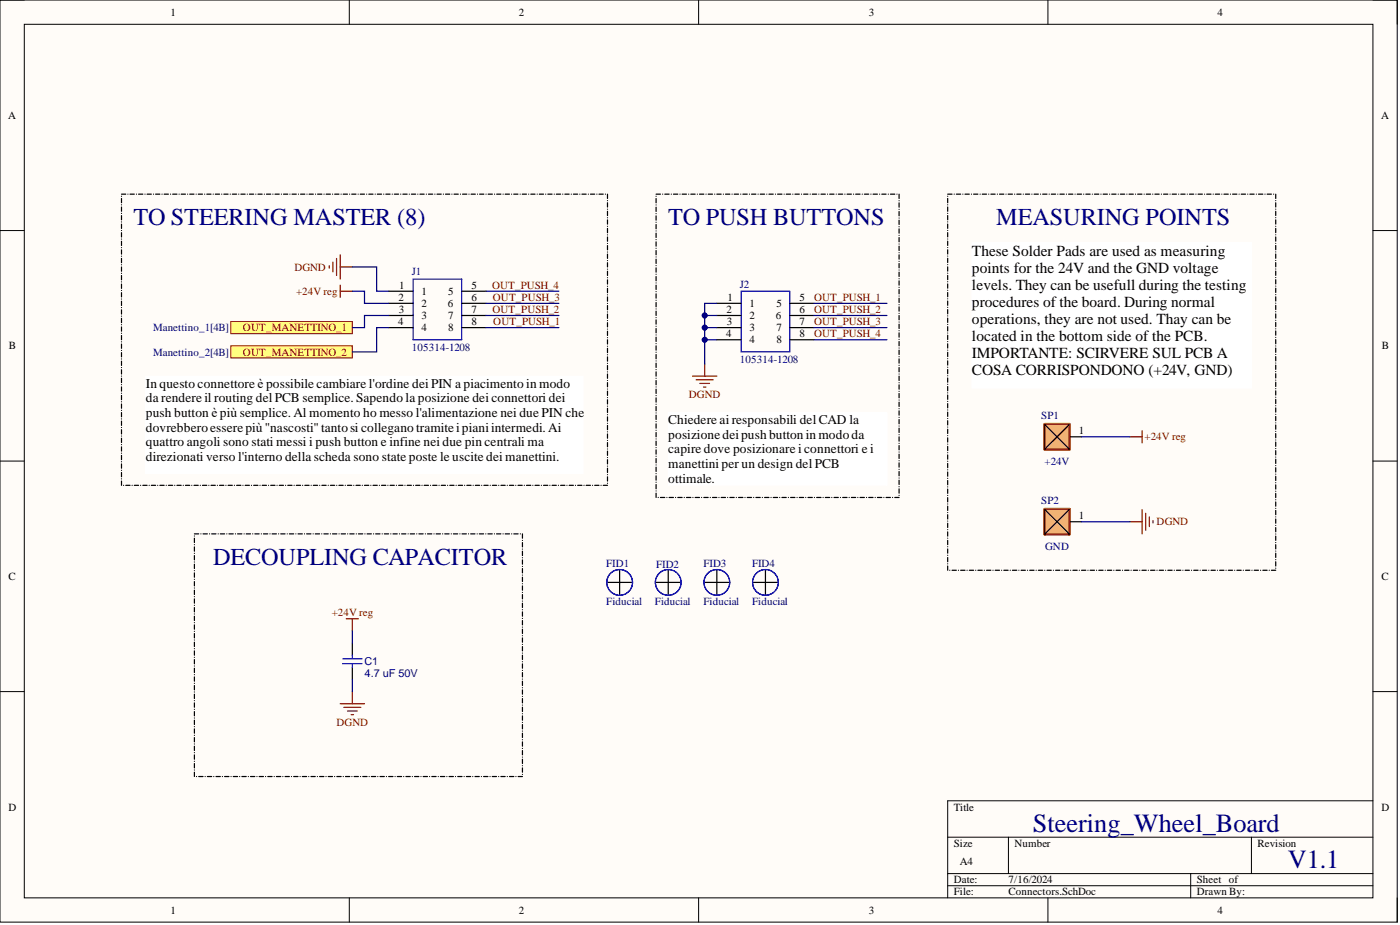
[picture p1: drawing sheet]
<svg xmlns="http://www.w3.org/2000/svg" width="292mm" height="193mm" viewBox="0 0 292 193" stroke-linecap="round" stroke-linejoin="round" font-family="sans-serif">
<defs><g id="words">
<g font-size="5.5" fill="#000080">
<text x="215.5" y="173.5">Steering_Wheel_Board</text>
<text x="268.7" y="181.1">V1.1</text>
</g>
<g font-size="5.1" fill="#000080">
<text x="27.9" y="47">TO STEERING MASTER (8)</text>
<text x="139.4" y="47">TO PUSH BUTTONS</text>
<text x="207.9" y="47">MEASURING POINTS</text>
<text x="44.4" y="117.9">DECOUPLING CAPACITOR</text>
</g>
<g font-size="3.2">
<text x="202.8" y="53.5">These Solder Pads are used as measuring</text>
<text x="202.8" y="57">points for the 24V and the GND voltage</text>
<text x="202.8" y="60.6">l</text>
<text x="202.8" y="64.1">procedures of the board. During normal</text>
<text x="203.7" y="60.6">evels. They can be usefull during the testing</text>
<text x="202.8" y="67.7">operations, they are not used. Thay can be</text>
<text x="202.8" y="71.2">l</text>
<text x="203.7" y="71.2">ocated in the bottom side of the PCB.</text>
<text x="202.8" y="74.8">IMPORTANTE: SCIRVERE SUL PCB A</text>
<text x="202.8" y="78.3">COSA CORRISPONDONO (+24V, GND)</text>
</g>
<g font-size="2.8">
<text x="30.4" y="80.9">In questo connettore è possibile cambiare l'ordine dei PIN a piacimento in modo</text>
<text x="30.4" y="84">da rendere il routing del PCB semplice. Sapendo la posizione dei connettori dei</text>
<text x="30.4" y="87">push button è più semplice. Al momento ho messo l'alimentazione nei due PIN che</text>
<text x="139.4" y="88.5">Chiedere ai responsabili del CAD la</text>
<text x="30.4" y="90">dovrebberoesserepiù&quot;nascosti&quot;tantosi colleganotramiteipianiintermedi. Ai</text>
<text x="30.4" y="93.1">quattro angoli sono stati messi i push button e infine nei due pin centrali ma</text>
<text x="139.4" y="91.5">posizionedeipushbuttoninmododa</text>
<text x="139.4" y="94.6">capire dove posizionare i connettori e i</text>
<text x="30.4" y="96.1">direzionati verso l'interno della scheda sono state poste le uscite dei manettini.</text>
<text x="139.4" y="97.6">manettini per un design del PCB</text>
<text x="139.4" y="100.7">ottimale.</text>
</g>
<g font-size="2.3">
<text x="35.6" y="3.3">1</text>
<text x="108.2" y="3.3">2</text>
<text x="181.3" y="3.3">3</text>
<text x="254" y="3.3">4</text>
<text x="1.7" y="24.8">A</text>
<text x="288.1" y="24.8">A</text>
<text x="83.1" y="62.8">2</text>
<text x="83.2" y="65.3">3</text>
<text x="83.3" y="60.2">1</text>
<text x="88" y="61.5">1</text>
<text x="88" y="64">2</text>
<text x="93.5" y="64">6</text>
<text x="93.5" y="61.5">5</text>
<text x="98.4" y="60.2">5</text>
<text x="98.4" y="62.8">6</text>
<text x="98.4" y="65.3">7</text>
<text x="151.6" y="65.3">2</text>
<text x="151.8" y="62.8">1</text>
<text x="156.4" y="64">1</text>
<text x="162" y="64">5</text>
<text x="166.8" y="62.8">5</text>
<text x="166.8" y="65.3">6</text>
<text x="83.1" y="67.8">4</text>
<text x="88" y="66.6">3</text>
<text x="88" y="69.1">4</text>
<text x="93.5" y="66.6">7</text>
<text x="93.5" y="69.1">8</text>
<text x="98.4" y="67.8">8</text>
<text x="151.5" y="70.4">4</text>
<text x="151.7" y="67.8">3</text>
<text x="156.4" y="66.6">2</text>
<text x="156.4" y="69.1">3</text>
<text x="156.4" y="71.6">4</text>
<text x="161.9" y="66.6">6</text>
<text x="162" y="69.1">7</text>
<text x="162" y="71.6">8</text>
<text x="166.8" y="67.8">7</text>
<text x="166.8" y="70.4">8</text>
<text x="1.9" y="72.9">B</text>
<text x="288.3" y="72.9">B</text>
<text x="225.1" y="90.6">1</text>
<text x="225.1" y="108.3">1</text>
<text x="1.8" y="121">C</text>
<text x="288.2" y="121">C</text>
<text x="1.8" y="169.1">D</text>
<text x="199" y="169.1">Title</text>
<text x="288.2" y="169.1">D</text>
<text x="199" y="176.7">Size</text>
<text x="211.7" y="176.7">Number</text>
<text x="262.4" y="176.7">Revision</text>
<text x="199" y="184.3">Date:</text>
<text x="200.3" y="180.5">A4</text>
<text x="210.4" y="184.3">7/16/2024</text>
<text x="249.7" y="184.3">Sheet of</text>
<text x="35.6" y="190.6">1</text>
<text x="108.2" y="190.6">2</text>
<text x="181.3" y="190.6">3</text>
<text x="199" y="186.8">File:</text>
<text x="210.4" y="186.8">Connectors.SchDoc</text>
<text x="249.7" y="186.8">Drawn By:</text>
<text x="254" y="190.6">4</text>
</g>
<g font-size="2.3" fill="#800000">
<text x="61.4" y="56.5">DGND</text>
<text x="61.8" y="61.5">+24V reg</text>
<text x="102.7" y="60.2">OUT_PUSH_4</text>
<text x="102.8" y="65.3">OUT_PUSH_2</text>
<text x="102.8" y="62.8">OUT_PUSH_3</text>
<text x="169.8" y="62.8">OUT_PUSH_1</text>
<text x="169.8" y="65.3">OUT_PUSH_2</text>
<text x="50.7" y="69.1">OUT_MANETTINO_1</text>
<text x="102.9" y="67.8">OUT_PUSH_1</text>
<text x="169.8" y="67.8">OUT_PUSH_3</text>
<text x="169.8" y="70.4">OUT_PUSH_4</text>
<text x="50.7" y="74.2">OUT_MANETTINO_2</text>
<text x="143.7" y="83">DGND</text>
<text x="238.8" y="91.9">+24V reg</text>
<text x="241.3" y="109.6">DGND</text>
<text x="69.2" y="128.6">+24V reg</text>
<text x="70.2" y="151.4">DGND</text>
</g>
<g font-size="2.3" fill="#000080">
<text x="85.9" y="57.5">J1</text>
<text x="154.4" y="60">J2</text>
<text x="31.9" y="69.1">Manettino_1[4B]</text>
<text x="31.9" y="74.2">Manettino_2[4B]</text>
<text x="85.9" y="73.2">105314-1208</text>
<text x="154.4" y="75.7">105314-1208</text>
<text x="217.2" y="87.3">SP1</text>
<text x="217.9" y="96.9">+24V</text>
<text x="217.2" y="105">SP2</text>
<text x="126.5" y="118.2">FID1</text>
<text x="136.9" y="118.5">FID2</text>
<text x="146.8" y="118.2">FID3</text>
<text x="156.9" y="118.2">FID4</text>
<text x="218.1" y="114.7">GND</text>
<text x="126.5" y="126.3">Fiducial</text>
<text x="136.6" y="126.3">Fiducial</text>
<text x="146.8" y="126.3">Fiducial</text>
<text x="156.9" y="126.3">Fiducial</text>
<text x="76" y="138.7">C1</text>
<text x="76" y="141.2">4.7 uF 50V</text>
</g>
</g></defs>
<path d="M0 0h291.5v192.4h-291.5z" fill-rule="evenodd" fill="#fffcf8"/>
<path d="M0 0h291.5v192.4h-291.5z" fill="none" stroke="#000" stroke-width=".21"/>
<path d="M5.1 5.1h281.4v182.2h-281.4z" fill-rule="evenodd" fill="#fffcf8"/>
<g fill="none" stroke="#000" stroke-width=".21">
<path d="M0 0h5.1M5.1 5.1h281.4v182.2h-281.4zM72.9 0v5.1M145.8 0v5.1M218.6 0v5.1M286.5 0h5v5.1M0 48.1h5.1M286.5 48.1h5M0 96.2h5.1M286.5 96.2h5M0 144.3h5.1M286.5 144.3h5"/>
<path d="M197.7 174.7h88.8M210.4 174.7v7.5M261.1 174.7v7.5M286.5 167.1h-88.8v20.2M72.9 187.3v5.1M145.8 187.3v5.1M197.7 182.2h88.8M197.7 184.8h88.8M218.6 187.3v5.1M248.4 182.2v5.1M291.5 187.3v5.1"/>
</g>
<g fill="none" stroke="#000" stroke-width=".25">
<path d="M25.3 40.9v.1M25.3 41.4v.9M25.3 42.7h.1M25.3 43.2v.9M25.3 44.5h.1M25.3 45v.9M25.3 46.3h.1M25.3 46.8v.9M25.3 48.1h.1M25.3 48.5v.9M25.3 49.9h.1M25.3 50.3v.9"/>
<path d="M25.3 51.7h.1M25.3 52.1v.9M25.3 53.4v.1M25.3 53.9v.9M25.3 55.2h.1M25.3 55.7v.9M25.3 57h.1M25.3 57.5v.9M25.3 58.8h.1M25.3 59.3v.9M25.3 40.5h.9M26.7 40.5h.1"/>
<path d="M27.1 40.5h.9M28.5 40.5h.1M28.9 40.5h.9M30.2 40.5h.1M30.7 40.5h.9M32 40.5h.1M32.5 40.5h.9M33.8 40.5h.1M34.2 40.5h.9M35.6 40.5h.1M36 40.5h.9M37.4 40.5h.1"/>
<path d="M37.8 40.5h.9M39.1 40.5h.1M39.6 40.5h.9M40.9 40.5h.1M41.4 40.5h.8M42.7 40.5h.1M43.1 40.5h.9M44.5 40.5h.1M44.9 40.5h.9M46.3 40.5h.1M46.7 40.5h.9M48 40.5h.1"/>
<path d="M48.5 40.5h.9M49.8 40.5h.1M50.3 40.5h.8M51.6 40.5h.1M52 40.5h.9M53.4 40.5h.1M53.8 40.5h.9M55.2 40.5h.1M55.6 40.5h.9M56.9 40.5h.1M57.4 40.5h.9M58.7 40.5h.1"/>
<path d="M59.1 40.5h.9M60.5 40.5h.1M60.9 40.5h.9M62.3 40.5h.1M62.7 40.5h.9M64 40.5h.1M64.5 40.5h.9M65.8 40.5h.1M66.3 40.5h.9M67.6 40.5h.1M68 40.5h.9M69.4 40.5h.1"/>
<path d="M69.8 40.5h.9M71.2 40.5h.1M71.6 40.5h.9M72.9 40.5h.1M73.4 40.5h.9M74.7 40.5h.1M75.2 40.5h.8M76.5 40.5h.1M76.9 40.5h.9M78.3 40.5h.1M78.7 40.5h.9M80.1 40.5h.1"/>
<path d="M80.5 40.5h.9M81.8 40.5h.1M82.3 40.5h.9M83.6 40.5h.1M84.1 40.5h.8M85.4 40.5h.1M85.8 40.5h.9M87.2 40.5h.1M87.6 40.5h.9M89 40.5h.1M89.4 40.5h.9M90.7 40.5h.1"/>
<path d="M91.2 40.5h.9M92.5 40.5h.1M92.9 40.5h.9M94.3 40.5h.1M94.7 40.5h.9M96.1 40.5h.1M96.5 40.5h.9M97.8 40.5h.1M98.3 40.5h.9M99.6 40.5h.1M100.1 40.5h.9M101.4 40.5h.1"/>
<path d="M101.8 40.5h.9M103.2 40.5h.1M103.6 40.5h.9M105 40.5h.1M105.4 40.5h.9M106.7 40.5h.1M107.2 40.5h.9M108.5 40.5h.1M109 40.5h.8M110.3 40.5h.1M110.7 40.5h.9M112.1 40.5h.1"/>
<path d="M112.5 40.5h.9M113.9 40.5h.1M114.3 40.5h.9M115.6 40.5h.1M116.1 40.5h.9M117.4 40.5h.1M117.9 40.5h.8M119.2 40.5h.1M119.6 40.5h.9M121 40.5h.1M121.4 40.5h.9M122.8 40.5h.1"/>
<path d="M123.2 40.5h.9M124.5 40.5h.1M125 40.5h.9M126.3 40.5h.1M126.7 40.5v.9M126.7 41.8v.1M126.7 42.3v.9M126.7 43.6v.1M126.7 44.1v.9M126.7 45.4h.1M126.7 45.9v.9M126.7 47.2h.1"/>
<path d="M126.7 47.7v.8M126.7 49h.1M126.7 49.4v.9M126.7 50.8h.1M126.7 51.2v.9M126.7 52.6h.1M126.7 53v.9M126.7 54.4h.1M126.7 54.8v.9M126.7 56.1v.1M126.7 56.6v.9M126.7 57.9h.1"/>
<path d="M126.7 58.4v.9M126.7 59.7h.1M25.3 60.6h.1M25.3 61.1v.8M25.3 62.4h.1M25.3 62.8v.9M25.3 64.2h.1M25.3 64.6v.9M25.3 65.9v.1M25.3 66.4v.9M25.3 67.7v.1M25.3 68.2v.9"/>
<path d="M25.3 69.5h.1M25.3 70v.9M25.3 71.3h.1M25.3 71.8v.9M25.3 73.1h.1M25.3 73.6v.9M25.3 74.9h.1M25.3 75.3v.9M25.3 76.7h.1M25.3 77.1v.9M25.3 78.5h.1M25.3 78.9v.9"/>
<path d="M126.7 60.2v.9M126.7 61.5h.1M126.7 61.9v.9M126.7 63.3h.1M126.7 63.7v.9M126.7 65.1h.1M126.7 65.5v.9M126.7 66.9h.1M126.7 67.3v.9M126.7 68.6v.1M126.7 69.1v.9M126.7 70.4v.1"/>
<path d="M126.7 70.9v.9M126.7 72.2h.1M126.7 72.7v.9M126.7 74h.1M126.7 74.5v.8M126.7 75.8h.1M126.7 76.2v.9M126.7 77.6h.1M126.7 78v.9M126.7 79.4h.1M126.7 79.8v.9M25.3 80.2v.1"/>
<path d="M25.3 80.7v.9M25.3 82h.1M25.3 82.5v.9M25.3 83.8h.1M25.3 84.3v.9M25.3 85.6h.1M25.3 86.1v.9M25.3 87.4h.1M25.3 87.9v.8M25.3 89.2h.1M25.3 89.6v.9M25.3 91h.1"/>
<path d="M25.3 91.4v.9M25.3 92.8h.1M25.3 93.2v.9M25.3 94.5v.1M25.3 95v.9M25.3 96.3h.1M25.3 96.8v.9M25.3 98.1h.1M25.3 98.6v.9M25.3 99.9h.1M126.7 81.2h.1M126.7 81.6v.9"/>
<path d="M126.7 82.9v.1M126.7 83.4v.9M126.7 84.7h.1M126.7 85.2v.9M126.7 86.5h.1M126.7 87v.9M126.7 88.3h.1M126.7 88.7v.9M126.7 90.1h.1M126.7 90.5v.9M126.7 91.9h.1M126.7 92.3v.9"/>
<path d="M126.7 93.7h.1M126.7 94.1v.9M126.7 95.4v.1M126.7 95.9v.9M126.7 97.2v.1M126.7 97.7v.9M126.7 99h.1M126.7 99.5v.9M25.3 100.4v.9M25.8 101.3h.1M26.2 101.3h.9M27.6 101.3h.1"/>
<path d="M28 101.3h.9M29.3 101.3h.1M29.8 101.3h.9M31.1 101.3h.1M31.6 101.3h.9M32.9 101.3h.1M33.4 101.3h.8M34.7 101.3h.1M35.1 101.3h.9M36.5 101.3h.1M36.9 101.3h.9M38.2 101.3h.1"/>
<path d="M38.7 101.3h.9M40 101.3h.1M40.5 101.3h.9M41.8 101.3h.1M42.2 101.3h.9M43.6 101.3h.1M44 101.3h.9M45.3 101.3h.1M45.8 101.3h.9M47.1 101.3h.1M47.6 101.3h.9M48.9 101.3h.1"/>
<path d="M49.4 101.3h.9M50.7 101.3h.1M51.1 101.3h.9M52.5 101.3h.1M52.9 101.3h.9M54.2 101.3h.1M54.7 101.3h.9M56 101.3h.1M56.5 101.3h.9M57.8 101.3h.1M58.3 101.3h.8M59.6 101.3h.1"/>
<path d="M60 101.3h.9M61.4 101.3h.1M61.8 101.3h.9M63.1 101.3h.1M63.6 101.3h.9M64.9 101.3h.1M65.4 101.3h.9M66.7 101.3h.1M67.2 101.3h.8M68.5 101.3h.1M68.9 101.3h.9M70.3 101.3h.1"/>
<path d="M70.7 101.3h.9M72 101.3h.1M72.5 101.3h.9M73.8 101.3h.1M74.3 101.3h.9M75.6 101.3h.1M76 101.3h.9M77.4 101.3h.1M77.8 101.3h.9M79.1 101.3h.1M79.6 101.3h.9M80.9 101.3h.1"/>
<path d="M81.4 101.3h.9M82.7 101.3h.1M83.2 101.3h.9M84.5 101.3h.1M84.9 101.3h.9M86.3 101.3h.1M86.7 101.3h.9M88 101.3h.1M88.5 101.3h.9M89.8 101.3h.1M90.3 101.3h.9M91.6 101.3h.1"/>
<path d="M92.1 101.3h.8M93.4 101.3h.1M93.8 101.3h.9M95.2 101.3h.1M95.6 101.3h.9M96.9 101.3h.1M97.4 101.3h.9M98.7 101.3h.1M99.2 101.3h.9M100.5 101.3h.1M101 101.3h.8M102.3 101.3h.1"/>
<path d="M102.7 101.3h.9M104.1 101.3h.1M104.5 101.3h.9M105.8 101.3h.1M106.3 101.3h.9M107.6 101.3h.1M108.1 101.3h.9M109.4 101.3h.1M109.8 101.3h.9M111.2 101.3h.1M111.6 101.3h.9M112.9 101.3h.1"/>
<path d="M113.4 101.3h.9M114.7 101.3h.1M115.2 101.3h.9M116.5 101.3h.1M117 101.3h.9M118.3 101.3h.1M118.7 101.3h.9M120.1 101.3h.1M120.5 101.3h.9M121.8 101.3h.1M122.3 101.3h.9M123.6 101.3h.1"/>
<path d="M124.1 101.3h.9M125.4 101.3h.1M125.9 101.3h.8M126.7 100.8h.1M218 106.3h5.1v5.1h-5.1zM223.1 108.8h2.5M73.5 134.2v2.5M73.5 139.2v2.5"/>
</g>
<path d="M71.5 137.4h4M71.5 138.5h4M73.5 136.7v.7M73.5 138.5v.7" fill="none" stroke="#00f" stroke-width=".25"/>
<path d="M72.2 129.1h2.6M73.5 129.1v2.5M71 146.8h5M71.7 147.6h3.6M72.5 148.3h2M73.3 149.1h.5M73.5 144.3v2.5" fill="none" stroke="#800000" stroke-width=".25"/>
<path d="M218 106.3h5.1v5.1h-5.1z" fill="none" stroke="#b45f06" stroke-width=".76"/>
<path d="M218 106.3h5.1v5.1h-5.1z" fill-rule="evenodd" fill="#f6b26b"/>
<path d="M218 106.3h5.1v5.1h-5.1z" fill="none" stroke="#800000" stroke-width=".21"/>
<path d="M218 88.6h5.1v5.1h-5.1zM223.1 91.1h2.5M218 106.3l5.1 5.1M223.1 106.3l-5.1 5.1" fill="none" stroke="#000" stroke-width=".25"/>
<path d="M218 88.6h5.1v5.1h-5.1z" fill="none" stroke="#b45f06" stroke-width=".76"/>
<path d="M218 88.6h5.1v5.1h-5.1z" fill-rule="evenodd" fill="#f6b26b"/>
<path d="M218 88.6h5.1v5.1h-5.1z" fill="none" stroke="#800000" stroke-width=".21"/>
<g fill="none" stroke="#000" stroke-width=".25">
<path d="M197.7 40.9v.1M197.7 41.4v.9M197.7 42.7h.1M197.7 43.2v.9M197.7 44.5h.1M197.7 45v.9M197.7 46.3h.1M197.7 46.7v.9M197.7 48.1h.1M197.7 48.5v.9M197.7 49.9h.1M197.7 50.3v.9"/>
<path d="M197.7 51.6v.1M197.7 52.1v.9M197.7 53.4h.1M197.7 53.9v.9M197.7 55.2h.1M197.7 55.7v.9M197.7 57h.1M197.7 57.5v.8M197.7 58.8h.1M197.7 59.2v.9M197.7 40.5h.9M199.1 40.5h.1"/>
<path d="M199.5 40.5h.9M200.9 40.5h.1M201.3 40.5h.9M202.7 40.5h.1M203.1 40.5h.9M204.5 40.5h.1M204.9 40.5h.9M206.3 40.5h.1M206.7 40.5h.9M208.1 40.5h.1M208.5 40.5h.9M209.9 40.5h.1"/>
<path d="M210.3 40.5h.9M211.7 40.5h.1M212.1 40.5h.9M213.5 40.5h.1M213.9 40.5h.9M215.3 40.5h.1M215.7 40.5h.9M217.1 40.5h.1M217.5 40.5h1M218.9 40.5h.1M219.3 40.5h.9M220.7 40.5h.1"/>
<path d="M221.1 40.5h1M222.5 40.5h.1M223 40.5h.8M224.3 40.5h.1M224.7 40.5h1M226.1 40.5h.1M226.6 40.5h.9M227.9 40.5h.1M228.3 40.5h1M229.7 40.5h.1M230.2 40.5h.9M231.5 40.5h.1"/>
<path d="M231.9 40.5h1M233.3 40.5h.1M233.8 40.5h.9M235.1 40.5h.1M235.6 40.5h.9M236.9 40.5h.1M237.4 40.5h.9M238.7 40.5h.1M239.2 40.5h.9M240.5 40.5h.1M241 40.5h.9M242.3 40.5h.1"/>
<path d="M242.8 40.5h.9M244.1 40.5h.1M244.6 40.5h.9M245.9 40.5h.1M246.4 40.5h.9M247.7 40.5h.1M248.2 40.5h.9M249.5 40.5h.1M250 40.5h.9M251.3 40.5h.1M251.8 40.5h.9M253.1 40.5h.1"/>
<path d="M253.6 40.5h.9M254.9 40.5h.1M255.4 40.5h.9M256.7 40.5h.1M257.2 40.5h.9M258.5 40.5h.1M259 40.5h.9M260.3 40.5h.1M260.8 40.5h.9M262.1 40.5h.1M262.6 40.5h.9M263.9 40.5h.1"/>
<path d="M264.4 40.5h.9M265.7 40.5h.1M266.2 40.5v.9M266.2 41.8v.1M266.2 42.3v.9M266.2 43.6h.1M266.2 44.1v.9M266.2 45.4h.1M266.2 45.9v.8M266.2 47.2h.1M266.2 47.6v.9M266.2 49h.1"/>
<path d="M266.2 49.4v.9M266.2 50.8h.1M266.2 51.2v.9M266.2 52.5v.1M266.2 53v.9M266.2 54.3v.1M266.2 54.8v.9M266.2 56.1h.1M266.2 56.6v.9M266.2 57.9h.1M266.2 58.3v.9M266.2 59.7h.1"/>
<path d="M197.7 60.6h.1M197.7 61v.9M197.7 62.3v.1M197.7 62.8v.9M197.7 64.1h.1M197.7 64.6v.9M197.7 65.9h.1M197.7 66.4v.9M197.7 67.7h.1M197.7 68.1v.9M197.7 69.5h.1M197.7 69.9v.9"/>
<path d="M197.7 71.3h.1M197.7 71.7v.9M197.7 73v.1M197.7 73.5v.9M197.7 74.8h.1M197.7 75.3v.9M197.7 76.6h.1M197.7 77.1v.9M197.7 78.4h.1M197.7 78.9v.8M266.2 60.1v.9M266.2 61.5h.1"/>
<path d="M266.2 61.9v.9M266.2 63.2v.1M266.2 63.7v.9M266.2 65h.1M266.2 65.5v.9M266.2 66.8h.1M266.2 67.3v.8M266.2 68.6h.1M266.2 69v.9M266.2 70.4h.1M266.2 70.8v.9M266.2 72.2h.1"/>
<path d="M266.2 72.6v.9M266.2 73.9v.1M266.2 74.4v.9M266.2 75.7h.1M266.2 76.2v.9M266.2 77.5h.1M266.2 78v.9M266.2 79.3h.1M266.2 79.7v.9M197.7 80.2h.1M197.7 80.6v.9M197.7 82h.1"/>
<path d="M197.7 82.4v.9M197.7 83.7v.1M197.7 84.2v.9M197.7 85.5h.1M197.7 86v.9M197.7 87.3h.1M197.7 87.8v.9M197.7 89.1h.1M197.7 89.5v.9M197.7 90.9h.1M197.7 91.3v.9M197.7 92.7h.1"/>
<path d="M197.7 93.1v.9M197.7 94.4h.1M197.7 94.9v.9M197.7 96.2h.1M197.7 96.7v.9M197.7 98h.1M197.7 98.5v.9M197.7 99.8h.1M218 88.6l5.1 5.1M223.1 88.6l-5.1 5.1M266.2 81.1h.1M266.2 81.5v.9"/>
<path d="M266.2 82.9h.1M266.2 83.3v.9M266.2 84.6v.1M266.2 85.1v.9M266.2 86.4h.1M266.2 86.9v.9M266.2 88.2h.1M266.2 88.7v.8M266.2 90h.1M266.2 90.4v.9M266.2 91.8h.1M266.2 92.2v.9"/>
<path d="M266.2 93.6h.1M266.2 94v.9M266.2 95.3v.1M266.2 95.8v.9M266.2 97.1h.1M266.2 97.6v.9M266.2 98.9h.1M266.2 99.4v.8M197.7 100.2v.9M197.7 101.6h.1M197.7 102v.9M197.7 103.3v.1"/>
<path d="M197.7 103.8v.9M197.7 105.1v.1M197.7 105.6v.9M197.7 106.9h.1M197.7 107.4v.9M197.7 108.7h.1M197.7 109.2v.9M197.7 110.5h.1M197.7 111v.8M197.7 112.3h.1M197.7 112.7v.9M197.7 114.1h.1"/>
<path d="M197.7 114.5v.9M197.7 115.8v.1M197.7 116.3v.9M197.7 117.6h.1M197.7 118.1v.9M198.2 119h.1M198.6 119h.9M200 119h.1M200.4 119h.9M201.8 119h.1M202.2 119h.9M203.6 119h.1"/>
<path d="M204 119h.9M205.4 119h.1M205.8 119h.9M207.2 119h.1M207.6 119h.9M209 119h.1M209.4 119h.9M210.8 119h.1M211.2 119h.9M212.6 119h.1M213 119h.9M214.4 119h.1"/>
<path d="M214.8 119h.9M216.2 119h.1M216.6 119h.9M218 119h.1M218.5 119h.8M219.8 119h.1M220.2 119h.9M221.6 119h.1M222.1 119h.9M223.4 119h.1M223.8 119h.9M225.2 119h.1"/>
<path d="M225.7 119h.9M227 119h.1M227.5 119h.8M228.8 119h.1M229.3 119h.9M230.6 119h.1M231.1 119h.8M232.4 119h.1M232.9 119h.9M234.2 119h.1M234.7 119h.9M236 119h.1"/>
<path d="M236.5 119h.9M237.8 119h.1M238.3 119h.9M239.6 119h.1M240.1 119h.9M241.4 119h.1M241.9 119h.9M243.2 119h.1M243.7 119h.9M245 119h.1M245.5 119h.9M246.8 119h.1"/>
<path d="M247.3 119h.9M248.6 119h.1M249.1 119h.9M250.4 119h.1M250.9 119h.9M252.2 119h.1M252.7 119h.9M254 119h.1M254.5 119h.9M255.8 119h.1M256.3 119h.9M257.6 119h.1"/>
<path d="M258.1 119h.9M259.4 119h.1M259.9 119h.9M261.2 119h.1M261.7 119h.9M263 119h.1M263.5 119h.9M264.8 119h.1M265.3 119h.9M266.2 100.7h.1M266.2 101.1v.9M266.2 102.5h.1"/>
<path d="M266.2 102.9v.9M266.2 104.3h.1M266.2 104.7v.9M266.2 106v.1M266.2 106.5v.9M266.2 107.8h.1M266.2 108.3v.9M266.2 109.6h.1M266.2 110.1v.9M266.2 111.4h.1M266.2 111.8v.9M266.2 113.2h.1"/>
<path d="M266.2 113.6v.9M266.2 115h.1M266.2 115.4v.9M266.2 116.7v.1M266.2 117.2v.9M266.2 118.5h.1"/>
</g>
<path d="M235.8 91.1h2.5M238.3 89.9v2.5M235.8 108.8h2.5M238.3 106.3v5.1M239 107.1v3.5M239.8 107.8v2.1M240.6 108.6v.5" fill="none" stroke="#800000" stroke-width=".25"/>
<path d="M202.8 50.6h58.3v30.4h-58.3z" fill-rule="evenodd" fill="#fff"/>
<path d="M202.8 50.6h58.3v30.4h-58.3z" fill="none" stroke="#fff" stroke-width=".21"/>
<g fill="none" stroke="#000" stroke-width=".25">
<path d="M81.1 60.8h5.1M81.1 63.3h5.1M81.1 65.8h5.1M81.1 68.3h5.1M96.3 60.8h5.1M96.3 63.3h5.1M96.3 65.8h5.1M96.3 68.3h5.1M40.6 111.8h.1M40.6 112.3v.9M40.6 113.6h.1M40.6 114.1v.9"/>
<path d="M40.6 115.4h.1M40.6 115.9v.9M40.6 117.2v.1M40.6 117.7v.9M40.6 119v.1M40.6 119.5v.9M40.6 111.4h.9M41.9 111.4h.1M42.4 111.4h.9M43.7 111.4h.1M44.2 111.4h.9M45.5 111.4h.1"/>
<path d="M46 111.4h.9M47.3 111.4h.1M47.8 111.4h.9M49.1 111.4h.1M49.6 111.4h.9M50.9 111.4h.1M51.4 111.4h.9M52.7 111.4h.1M53.2 111.4h.9M54.5 111.4h.1M55 111.4h.9M56.3 111.4h.1"/>
<path d="M56.8 111.4h.9M58.1 111.4h.1M58.6 111.4h.9M59.9 111.4h.1M60.4 111.4h.9M61.7 111.4h.1M62.2 111.4h.9M63.5 111.4h.1M64 111.4h.9M65.3 111.4h.1M65.8 111.4h.9M67.1 111.4h.1"/>
<path d="M67.6 111.4h.9M68.9 111.4h.1M69.4 111.4h.9M70.7 111.4h.1M71.2 111.4h.9M72.5 111.4h.1M73 111.4h.9M74.3 111.4h.1M74.8 111.4h.9M76.1 111.4h.1M76.6 111.4h.9M77.9 111.4h.1"/>
<path d="M78.4 111.4h.9M79.7 111.4h.1M80.2 111.4h.9M81.5 111.4h.1M82 111.4h.9M83.3 111.4h.1M83.8 111.4h.9M85.1 111.4h.1M85.6 111.4h.9M86.9 111.4h.1M87.4 111.4h.9M88.7 111.4h.1"/>
<path d="M89.2 111.4h.9M90.5 111.4h.1M91 111.4h.9M92.3 111.4h.1M92.8 111.4h.9M94.1 111.4h.1M94.6 111.4h.9M95.9 111.4h.1M96.4 111.4h.9M97.7 111.4h.1M98.2 111.4h.9M99.6 111.4h.1"/>
<path d="M100 111.4h.9M101.4 111.4h.1M101.8 111.4h.9M103.2 111.4h.1M103.6 111.4h.9M105 111.4h.1M105.4 111.4h.9M106.8 111.4h.1M107.2 111.4h.9M108.6 111.4h.1M109 111.4v.9M109 112.7v.1"/>
<path d="M109 113.2v.9M109 114.5v.1M109 115v.9M109 116.3v.1M109 116.8v.9M109 118.2h.1M109 118.6v.9M109 120h.1M40.6 120.9h.1M40.6 121.3v.9M40.6 122.7h.1M40.6 123.1v.9"/>
<path d="M40.6 124.5h.1M40.6 124.9v.9M40.6 126.3h.1M40.6 126.7v.9M40.6 128.1h.1M40.6 128.6v.9M40.6 129.9h.1M40.6 130.4v.9M40.6 131.7h.1M40.6 132.2v.9M40.6 133.5h.1M40.6 134v.9"/>
<path d="M40.6 135.3h.1M40.6 135.8v.9M40.6 137.1h.1M40.6 137.6v.9M40.6 138.9h.1M40.6 139.4v.9M109 120.4v.9M109 121.8h.1M109 122.2v.9M109 123.6h.1M109 124v.9M109 125.4h.1"/>
<path d="M109 125.8v.9M109 127.2h.1M109 127.6v1M109 129h.1M109 129.5v.9M109 130.8h.1M109 131.3v.9M109 132.6h.1M109 133.1v.9M109 134.4h.1M109 134.9v.9M109 136.2v.1"/>
<path d="M109 136.7v.9M109 138v.1M109 138.5v.9M109 139.8v.1M40.6 140.7v.1M40.6 141.2v.9M40.6 142.5v.1M40.6 143v.9M40.6 144.4h.1M40.6 144.8v.9M40.6 146.2h.1M40.6 146.6v.9"/>
<path d="M40.6 148h.1M40.6 148.4v.9M40.6 149.8h.1M40.6 150.2v.9M40.6 151.6h.1M40.6 152.1v.9M40.6 153.4h.1M40.6 153.9v.9M40.6 155.2h.1M40.6 155.7v.9M40.6 157h.1M40.6 157.5v.9"/>
<path d="M40.6 158.8h.1M40.6 159.3v.9M109 140.3v.9M109 141.7h.1M109 142.1v.9M109 143.5h.1M109 143.9v.9M109 145.3h.1M109 145.7v.9M109 147.1h.1M109 147.5v.9M109 148.9h.1"/>
<path d="M109 149.3v.9M109 150.7h.1M109 151.1v1M109 152.5h.1M109 153v.9M109 154.3h.1M109 154.8v.9M109 156.1h.1M109 156.6v.9M109 157.9h.1M109 158.4v.9M109 159.7v.1"/>
<path d="M40.6 160.6h.1M40.6 161.1v.9M41 162h.1M41.5 162h.9M42.8 162h.1M43.3 162h.9M44.6 162h.1M45.1 162h.9M46.4 162h.1M46.9 162h.9M48.2 162h.1M48.7 162h.9"/>
<path d="M50 162h.1M50.5 162h.9M51.8 162h.1M52.3 162h.9M53.6 162h.1M54.1 162h.9M55.4 162h.1M55.9 162h.9M57.2 162h.1M57.7 162h.9M59 162h.1M59.5 162h.9"/>
<path d="M60.8 162h.1M61.3 162h.9M62.6 162h.1M63.1 162h.9M64.4 162h.1M64.9 162h.9M66.2 162h.1M66.7 162h.9M68 162h.1M68.5 162h.9M69.8 162h.1M70.3 162h.9"/>
<path d="M71.6 162h.1M72.1 162h.9M73.4 162h.1M73.9 162h.9M75.2 162h.1M75.7 162h.9M77 162h.1M77.5 162h.9M78.8 162h.1M79.3 162h.9M80.6 162h.1M81.1 162h.9"/>
<path d="M82.4 162h.1M82.9 162h.9M84.2 162h.1M84.7 162h.9M86 162h.1M86.5 162h.9M87.8 162h.1M88.3 162h.9M89.6 162h.1M90.1 162h.9M91.4 162h.1M91.9 162h.9"/>
<path d="M93.2 162h.1M93.7 162h.9M95 162h.1M95.5 162h.9M96.8 162h.1M97.3 162h.9M98.6 162h.1M99.1 162h.9M100.4 162h.1M100.9 162h.9M102.2 162h.1M102.7 162h.9"/>
<path d="M104 162h.1M104.5 162h.9M105.8 162h.1M106.3 162h.9M107.6 162h.1M108.1 162h.9M109 160.2v.9M109 161.5v.1"/>
</g>
<path d="M86.2 58.2h10.1v12.7h-10.1z" fill="none" stroke="#00f" stroke-width=".25"/>
<path d="M30.4 78.5h91.3v20.2h-91.3z" fill-rule="evenodd" fill="#fff"/>
<path d="M30.4 78.5h91.3v20.2h-91.3z" fill="none" stroke="#fff" stroke-width=".21"/>
<path d="M139.4 86.1h45.7v15.2h-45.7z" fill-rule="evenodd" fill="#fff"/>
<path d="M139.4 86.1h45.7v15.2h-45.7z" fill="none" stroke="#fff" stroke-width=".21"/>
<path d="M154.6 60.8h10.2v12.6h-10.2z" fill="none" stroke="#00f" stroke-width=".25"/>
<g fill="none" stroke="#000" stroke-width=".25">
<path d="M136.9 40.9v.1M136.9 41.4v.9M136.9 42.8h.1M136.9 43.2v.9M136.9 44.6h.1M136.9 45v.9M136.9 46.4h.1M136.9 46.8v.9M136.9 48.2h.1M136.9 48.6v.9M136.9 50h.1M136.9 50.4v1"/>
<path d="M136.9 51.8h.1M136.9 52.3v.9M136.9 53.6h.1M136.9 54.1v.9M136.9 55.4h.1M136.9 55.9v.9M136.9 57.2h.1M136.9 57.7v.9M136.9 59h.1M136.9 59.5v.9M136.9 40.5h.9M138.3 40.5h.1"/>
<path d="M138.7 40.5h.9M140.1 40.5h.1M140.5 40.5h.9M141.9 40.5h.1M142.3 40.5h.9M143.7 40.5h.1M144.1 40.5h.9M145.5 40.5h.1M145.9 40.5h.9M147.3 40.5h.1M147.8 40.5h.9M149.1 40.5h.1"/>
<path d="M149.6 40.5h.9M150.9 40.5h.1M151.4 40.5h.9M152.7 40.5h.1M153.2 40.5h.9M154.5 40.5h.1M155 40.5h.9M156.4 40.5h.1M156.8 40.5h.9M158.2 40.5h.1M158.6 40.5h.9M160 40.5h.1"/>
<path d="M160.4 40.5h.9M161.8 40.5h.1M162.2 40.5h.9M163.6 40.5h.1M164 40.5h1M165.4 40.5h.1M165.9 40.5h.9M167.2 40.5h.1M167.7 40.5h.9M169 40.5h.1M169.5 40.5h.9M170.8 40.5h.1"/>
<path d="M171.3 40.5h.9M172.7 40.5h.1M173.1 40.5h.9M174.5 40.5h.1M174.9 40.5h.9M176.3 40.5h.1M176.7 40.5h.9M178.1 40.5h.1M178.5 40.5h.9M179.9 40.5h.1M180.4 40.5h.9M181.7 40.5h.1"/>
<path d="M182.2 40.5h.9M183.5 40.5h.1M184 40.5h.9M185.3 40.5h.1M185.8 40.5h.9M187.1 40.5h.1M187.6 40.5v.9M187.6 41.9h.1M187.6 42.3v.9M187.6 43.7h.1M187.6 44.1v.9M187.6 45.5h.1"/>
<path d="M187.6 45.9v.9M187.6 47.3h.1M187.6 47.7v.9M187.6 49.1h.1M187.6 49.6v.8M187.6 50.9h.1M187.6 51.4v.9M187.6 52.7h.1M187.6 53.2v.9M187.6 54.5h.1M187.6 55v.9M187.6 56.3h.1"/>
<path d="M187.6 56.8v.9M187.6 58.1v.1M187.6 58.6v.9M187.6 59.9v.1M136.9 60.8h.1M136.9 61.3v.9M136.9 62.6v.1M136.9 63.1v.9M136.9 64.4v.1M136.9 64.9v.9M136.9 66.3h.1M136.9 66.7v.9"/>
<path d="M136.9 68.1h.1M136.9 68.5v.9M136.9 69.9h.1M136.9 70.3v.9M136.9 71.7h.1M136.9 72.1v1M136.9 73.5h.1M136.9 74v.9M136.9 75.3h.1M136.9 75.8v.9M136.9 77.1h.1M136.9 77.6v.9"/>
<path d="M136.9 78.9h.1M136.9 79.4v.9M149.6 63.3h5M149.6 65.8h5M149.6 68.3h5M149.6 70.9h5M164.8 63.3h5M164.8 65.8h5M164.8 68.3h5M164.8 70.9h5M187.6 60.4v.9M187.6 61.8h.1"/>
<path d="M187.6 62.2v.9M187.6 63.6h.1M187.6 64v.9M187.6 65.4h.1M187.6 65.8v.9M187.6 67.2h.1M187.6 67.6v.9M187.6 69h.1M187.6 69.4v.9M187.6 70.8h.1M187.6 71.2v.9M187.6 72.6h.1"/>
<path d="M187.6 73.1v.9M187.6 74.4h.1M187.6 74.9v.9M187.6 76.2h.1M187.6 76.7v.9M187.6 78h.1M187.6 78.5v.9M187.6 79.8v.1M136.9 80.7h.1M136.9 81.2v.9M136.9 82.5h.1M136.9 83v.9"/>
<path d="M136.9 84.3v.1M136.9 84.8v.9M136.9 86.1v.1M136.9 86.6v.9M136.9 87.9v.1M136.9 88.4v.9M136.9 89.8h.1M136.9 90.2v.9M136.9 91.6h.1M136.9 92v.9M136.9 93.4h.1M136.9 93.8v.9"/>
<path d="M136.9 95.2h.1M136.9 95.7v.9M136.9 97h.1M136.9 97.5v.9M136.9 98.8h.1M136.9 99.3v.9M187.6 80.3v.9M187.6 81.6v.1M187.6 82.1v.9M187.6 83.4v.1M187.6 83.9v.9M187.6 85.3h.1"/>
<path d="M187.6 85.7v.9M187.6 87.1h.1M187.6 87.5v.9M187.6 88.9h.1M187.6 89.3v.9M187.6 90.7h.1M187.6 91.1v.9M187.6 92.5h.1M187.6 92.9v.9M187.6 94.3h.1M187.6 94.7v1M187.6 96.1h.1"/>
<path d="M187.6 96.6v.9M187.6 97.9h.1M187.6 98.4v.9M187.6 99.7h.1M136.9 100.6h.1M136.9 101.1v.9M136.9 102.4h.1M136.9 102.9v.9M137.3 103.8h.1M137.8 103.8h.9M139.1 103.8h.1M139.6 103.8h.9"/>
<path d="M140.9 103.8h.1M141.4 103.8h.9M142.8 103.8h.1M143.2 103.8h.9M144.6 103.8h.1M145 103.8h.9M146.4 103.8h.1M146.8 103.8h1M148.2 103.8h.1M148.7 103.8h.9M150 103.8h.1M150.5 103.8h.9"/>
<path d="M151.8 103.8h.1M152.3 103.8h.9M153.6 103.8h.1M154.1 103.8h.9M155.4 103.8h.1M155.9 103.8h.9M157.2 103.8h.1M157.7 103.8h.9M159.1 103.8h.1M159.5 103.8h.9M160.9 103.8h.1M161.3 103.8h.9"/>
<path d="M162.7 103.8h.1M163.1 103.8h.9M164.5 103.8h.1M165 103.8h.9M166.3 103.8h.1M166.8 103.8h.9M168.1 103.8h.1M168.6 103.8h.9M169.9 103.8h.1M170.4 103.8h.9M171.7 103.8h.1M172.2 103.8h.9"/>
<path d="M173.5 103.8h.1M174 103.8h.9M175.4 103.8h.1M175.8 103.8h.9M177.2 103.8h.1M177.6 103.8h.9M179 103.8h.1M179.4 103.8h1M180.8 103.8h.1M181.3 103.8h.9M182.6 103.8h.1M183.1 103.8h.9"/>
<path d="M184.4 103.8h.1M184.9 103.8h.9M186.2 103.8h.1M186.7 103.8h.9M187.6 100.2v.9M187.6 101.5h.1M187.6 102v.9M187.6 103.3h.1"/>
</g>
<path d="M144.5 78.5h5.1M145.3 79.2h3.5M146 80h2M147 75.9v2.6M146.8 80.7h.5" fill="none" stroke="#800000" stroke-width=".25"/>
<path d="M48.2 72.1h25.3v2.6h-25.3z" fill-rule="evenodd" fill="#ffff80"/>
<path d="M48.2 72.1h25.3v2.6h-25.3z" fill="none" stroke="#800000" stroke-width=".21"/>
<path d="M48.2 67.1h25.3v2.5h-25.3z" fill-rule="evenodd" fill="#ffff80"/>
<path d="M48.2 67.1h25.3v2.5h-25.3z" fill="none" stroke="#800000" stroke-width=".21"/>
<path d="M81.1 68.3h-2.5v5.1h-5.1M81.1 65.8h-5.1v2.5h-2.5M101.4 60.8h15.2M147 65.8h2.6M169.8 63.3h15.3M169.8 65.8h15.3M169.8 68.3h15.3M169.8 70.9h15.3M225.6 91.1h10.2M225.6 108.8h10.2M73.5 131.6v2.6M73.5 141.7v2.6" fill="none" stroke="#000080" stroke-width=".25"/>
<circle cx="147" cy="65.8" r=".51" fill="#000080"/>
<circle cx="147" cy="65.8" r=".51" fill="none" stroke="#000080" stroke-width=".21"/>
<path d="M147 68.3h2.6" fill="none" stroke="#000080" stroke-width=".25"/>
<circle cx="147" cy="68.3" r=".51" fill="#000080"/>
<circle cx="147" cy="68.3" r=".51" fill="none" stroke="#000080" stroke-width=".21"/>
<path d="M147 70.9h2.6" fill="none" stroke="#000080" stroke-width=".25"/>
<circle cx="147" cy="70.9" r=".51" fill="#000080"/>
<circle cx="147" cy="70.9" r=".51" fill="none" stroke="#000080" stroke-width=".21"/>
<path d="M149.6 63.3h-2.6v12.6" fill="none" stroke="#000080" stroke-width=".25"/>
<circle cx="147" cy="70.9" r=".51" fill="#000080"/>
<circle cx="147" cy="70.9" r=".51" fill="none" stroke="#000080" stroke-width=".21"/>
<circle cx="147" cy="68.3" r=".51" fill="#000080"/>
<circle cx="147" cy="68.3" r=".51" fill="none" stroke="#000080" stroke-width=".21"/>
<circle cx="147" cy="65.8" r=".51" fill="#000080"/>
<circle cx="147" cy="65.8" r=".51" fill="none" stroke="#000080" stroke-width=".21"/>
<path d="M73.5 55.7h5.1v5.1h2.5M73.5 60.8h2.5v2.5h5.1M101.4 63.3h15.2M101.4 65.8h15.2M101.4 68.3h15.2" fill="none" stroke="#000080" stroke-width=".25"/>
<path d="M68.7 55.4v.5M69.5 54.7v2M70.2 53.9v3.6M71 53.2v5M71 59.5v2.5M71 55.7h2.5M71 60.8h2.5" fill="none" stroke="#800000" stroke-width=".25"/>
<path d="M129.3 119v5M139.4 119v5M149.6 119v5M159.7 119v5M126.7 121.5h5.1M136.9 121.5h5.1M147 121.5h5.1M157.2 121.5h5" fill="none" stroke="#000" stroke-width=".25"/>
<g fill="none" stroke="#00f" stroke-width=".25">
<circle cx="129.3" cy="121.5" r="2.68"/>
<circle cx="129.3" cy="121.5" r="2.69"/>
<circle cx="139.4" cy="121.5" r="2.68"/>
<circle cx="139.4" cy="121.5" r="2.69"/>
<circle cx="149.6" cy="121.5" r="2.68"/>
<circle cx="149.6" cy="121.5" r="2.69"/>
<circle cx="159.7" cy="121.5" r="2.68"/>
<circle cx="159.7" cy="121.5" r="2.69"/>
</g>
<use href="#words"/>
</svg>
